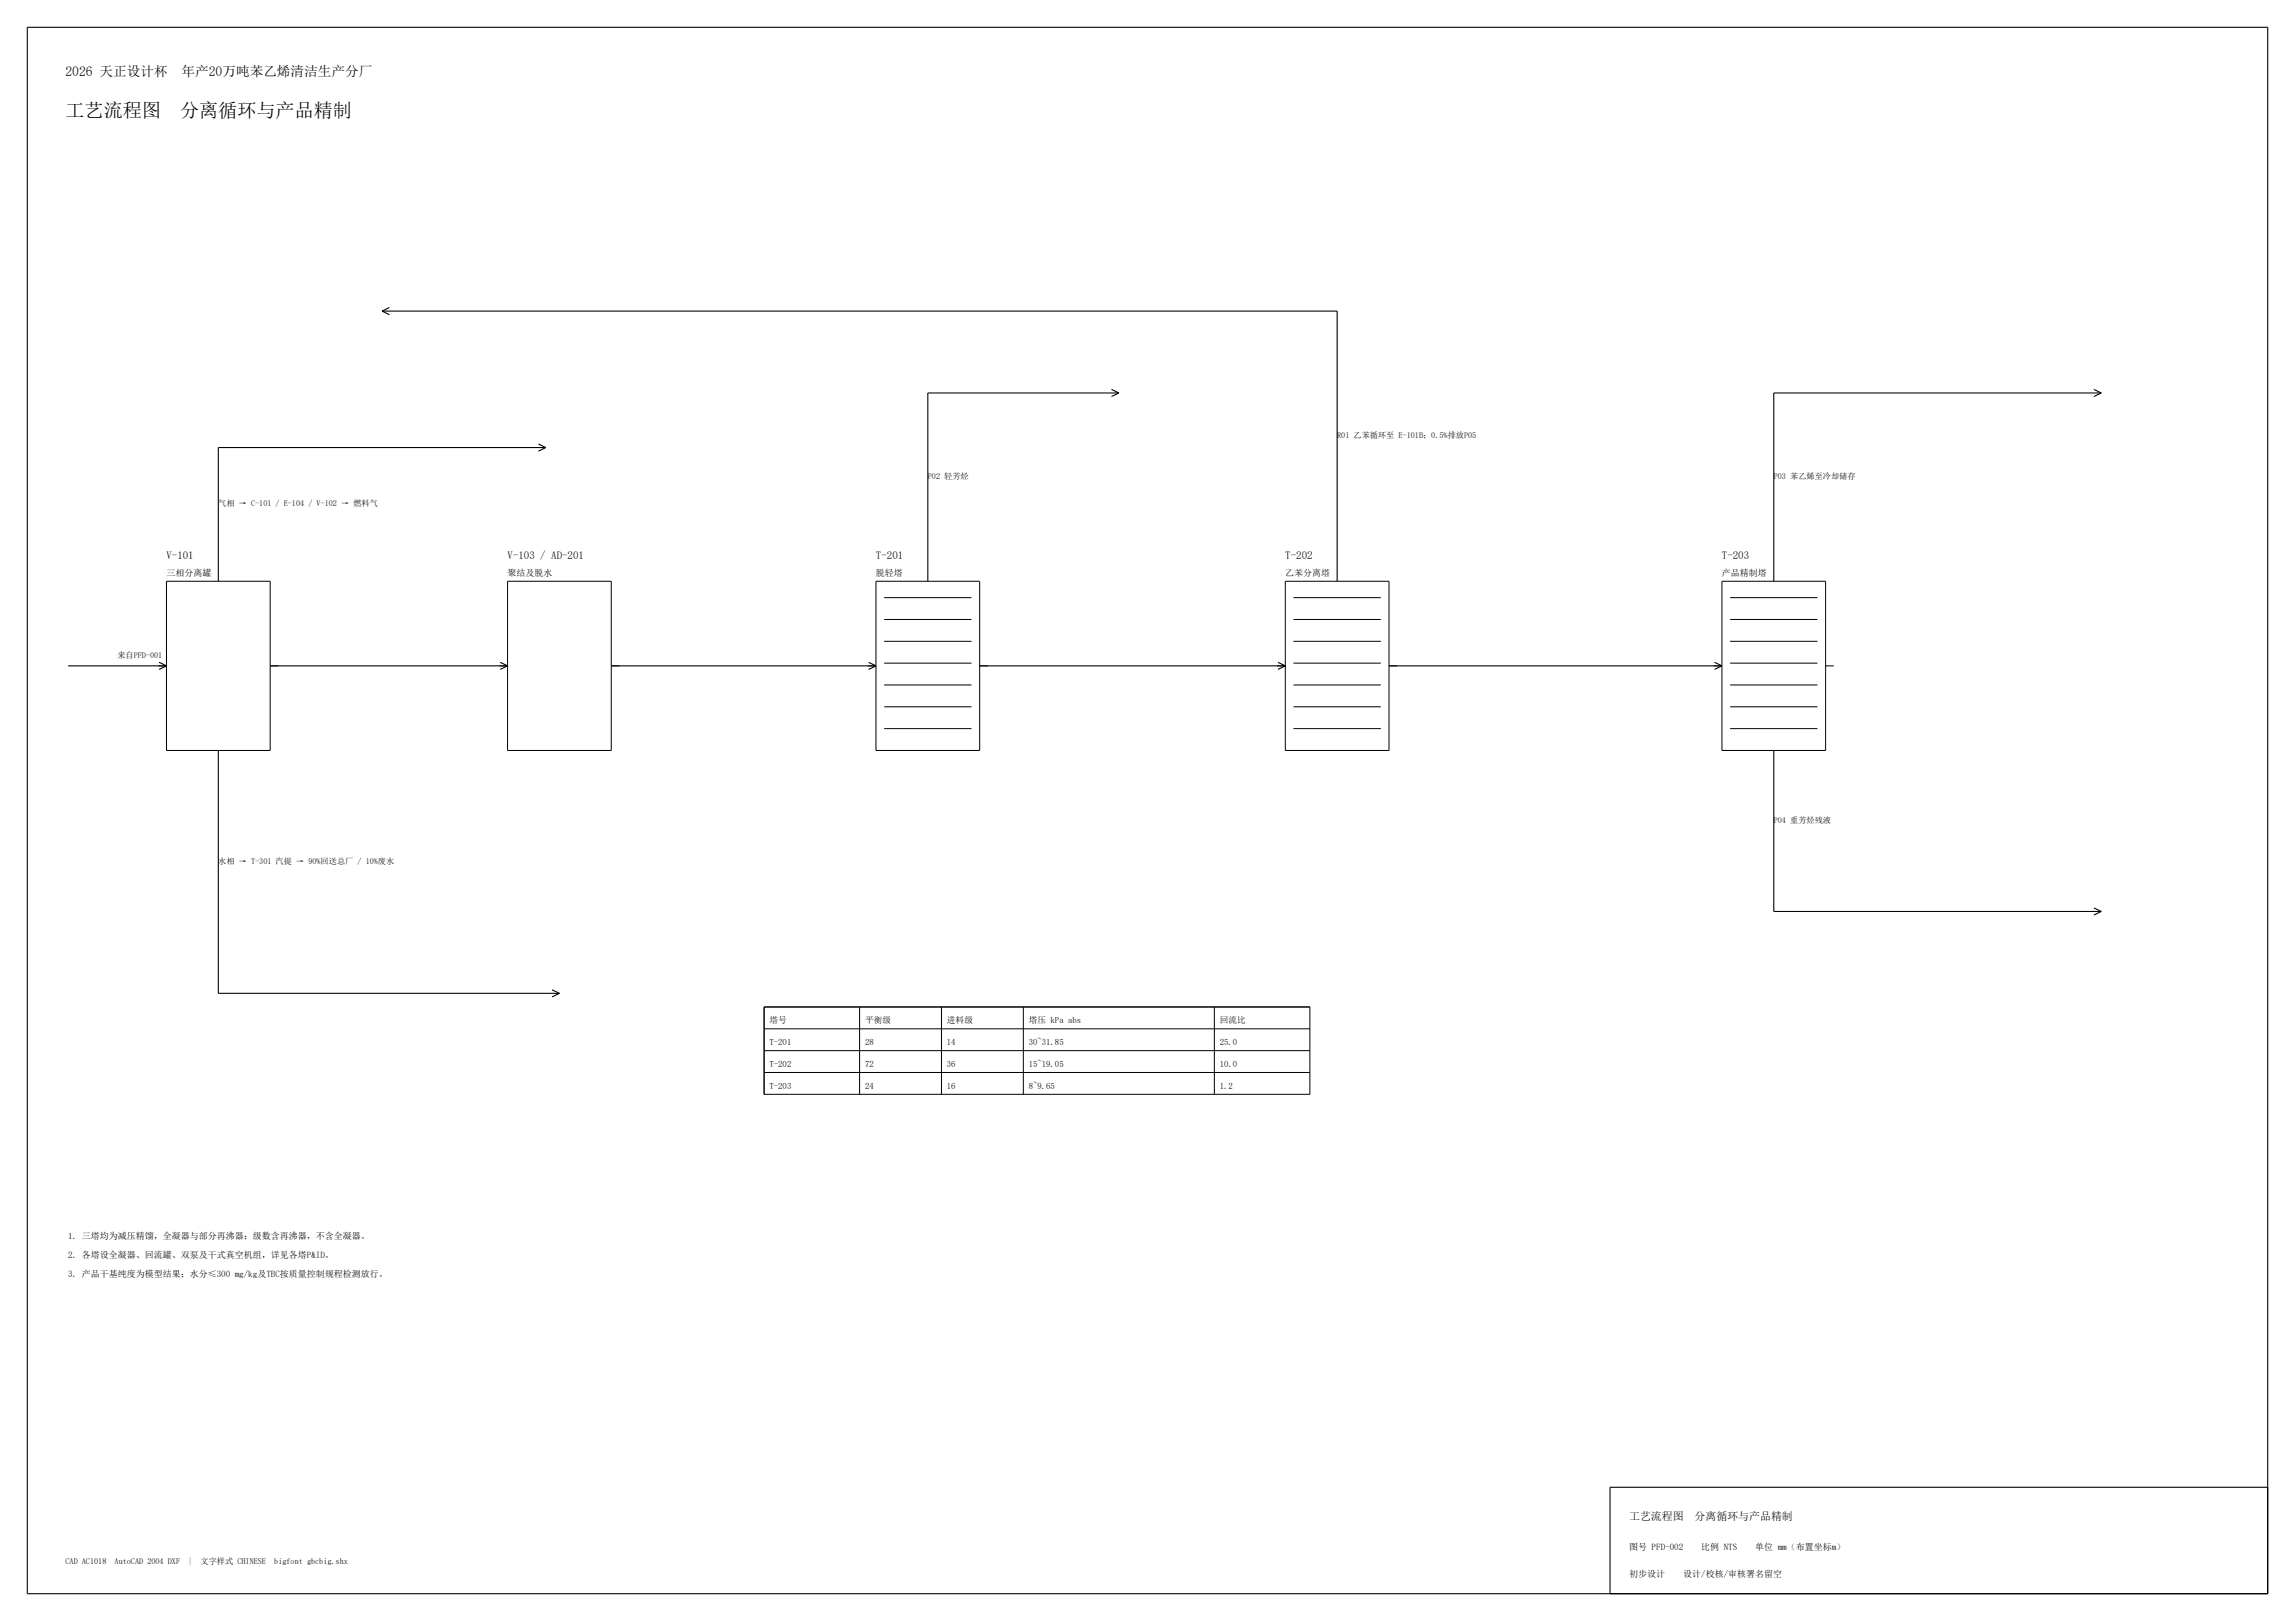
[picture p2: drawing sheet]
<svg xmlns="http://www.w3.org/2000/svg" width="841mm" height="594mm" viewBox="0 0 841 594" stroke-linecap="round" stroke-linejoin="round" font-family="sans-serif">
<defs><g id="words">
<g font-size="7">
<text x="24" y="43">工艺流程图</text>
<text x="66" y="43">分离循环与产品精制</text>
</g>
<g font-size="5">
<text x="24" y="28">2026 天正设计杯</text>
<text x="66.5" y="28">年产20万吨苯乙烯清洁生产分厂</text>
</g>
<g font-size="4">
<text x="61" y="205">V-101</text>
<text x="186" y="205">V-103 / AD-201</text>
<text x="321" y="205">T-201</text>
<text x="471" y="205">T-202</text>
<text x="631" y="205">T-203</text>
<text x="597" y="557">工艺流程图</text>
<text x="621" y="557">分离循环与产品精制</text>
</g>
<g font-size="3.3">
<text x="61" y="211">三相分离罐</text>
<text x="186" y="211">聚结及脱水</text>
<text x="321" y="211">脱轻塔</text>
<text x="471" y="211">乙苯分离塔</text>
<text x="631" y="211">产品精制塔</text>
<text x="25" y="454">1. 三塔均为减压精馏，全凝器与部分再沸器；级数含再沸器，不含全凝器。</text>
<text x="25" y="461">2. 各塔设全凝器、回流罐、双泵及干式真空机组，详见各塔P&amp;ID。</text>
<text x="25" y="468">3. 产品干基纯度为模型结果；水分≤300 mg/kg及TBC按质量控制规程检测放行。</text>
<text x="597" y="568">图号 PFD-002</text>
<text x="623.4" y="568">比例 NTS</text>
<text x="643.2" y="568">单位 mm（布置坐标m）</text>
<text x="597" y="578">初步设计</text>
<text x="616.8" y="578">设计/校核/审核署名留空</text>
</g>
<g font-size="3.2">
<text x="282" y="375">塔号</text>
<text x="317" y="375">平衡级</text>
<text x="347" y="375">进料级</text>
<text x="377" y="375">塔压 kPa abs</text>
<text x="447" y="375">回流比</text>
<text x="282" y="383">T-201</text>
<text x="317" y="383">28</text>
<text x="347" y="383">14</text>
<text x="377" y="383">30~31.85</text>
<text x="447" y="383">25.0</text>
<text x="282" y="391">T-202</text>
<text x="317" y="391">72</text>
<text x="347" y="391">36</text>
<text x="377" y="391">15~19.05</text>
<text x="447" y="391">10.0</text>
<text x="282" y="399">T-203</text>
<text x="317" y="399">24</text>
<text x="347" y="399">16</text>
<text x="377" y="399">8~9.65</text>
<text x="447" y="399">1.2</text>
</g>
<g font-size="3">
<text x="490" y="160.5">R01 乙苯循环至 E-101B；0.5%排放P05</text>
<text x="340" y="175.5">P02 轻芳烃</text>
<text x="650" y="175.5">P03 苯乙烯至冷却储存</text>
<text x="80" y="185.5">气相 → C-101 / E-104 / V-102 → 燃料气</text>
<text x="43" y="241">来自PFD-001</text>
<text x="650" y="301.5">P04 重芳烃残液</text>
<text x="80" y="316.5">水相 → T-301 汽提 → 90%回送总厂 / 10%废水</text>
<text x="24" y="573">CAD AC1018</text>
<text x="42" y="573">AutoCAD 2004 DXF</text>
<text x="69" y="573">|</text>
<text x="73.5" y="573">文字样式 CHINESE</text>
<text x="100.5" y="573">bigfont gbcbig.shx</text>
</g>
</g></defs>
<g fill="none" stroke="#000" stroke-width=".4">
<path d="M10 10h821v574h-821zM140 114h350v99M140 114l2.7 1.3M142.7 112.7l-2.7 1.3M407.3 142.7l2.7 1.3M410 144h-70v69M410 144l-2.7 1.3M767.3 142.7l2.7 1.3M770 144h-120v69M770 144l-2.7 1.3M197.3 162.7l2.7 1.3M200 164h-120v49"/>
<path d="M200 164l-2.7 1.3M25 244h36M58.3 242.7l2.7 1.3M61 244l-2.7 1.3M99 244h87M183.3 242.7l2.7 1.3M186 244l-2.7 1.3M224 244h97M318.3 242.7l2.7 1.3M321 244l-2.7 1.3M359 244h112M468.3 242.7l2.7 1.3"/>
<path d="M471 244l-2.7 1.3M509 244h122M628.3 242.7l2.7 1.3M631 244l-2.7 1.3M80 275v89h125M650 275v59h120M767.3 332.7l2.7 1.3M770 334l-2.7 1.3M202.3 362.7l2.7 1.3M205 364l-2.7 1.3M831 545h-241v39"/>
</g>
<g fill="none" stroke="#000" stroke-width=".37">
<path d="M61 213h38v62h-38zM186 213h38v62h-38zM321 213h38v62h-38zM324 219h32M471 213h38v62h-38zM474 219h32M631 213h38v62h-38zM634 219h32M324 235h32M324 227h32M474 235h32M474 227h32"/>
<path d="M634 235h32M634 227h32M58 244h3M99 244h3M183 244h3M224 244h3M318 244h3M324 259h32M324 251h32M324 243h32M359 244h3M468 244h3"/>
<path d="M474 259h32M474 251h32M474 243h32M509 244h3M628 244h3M634 259h32M634 251h32M634 243h32M669 244h3M324 267h32M474 267h32M634 267h32"/>
<path d="M280 369h200v32h-200zM280 377h200M315 369v32M345 369v32M375 369v32M445 369v32M280 385h200M280 393h200"/>
</g>
<use href="#words"/>
</svg>
